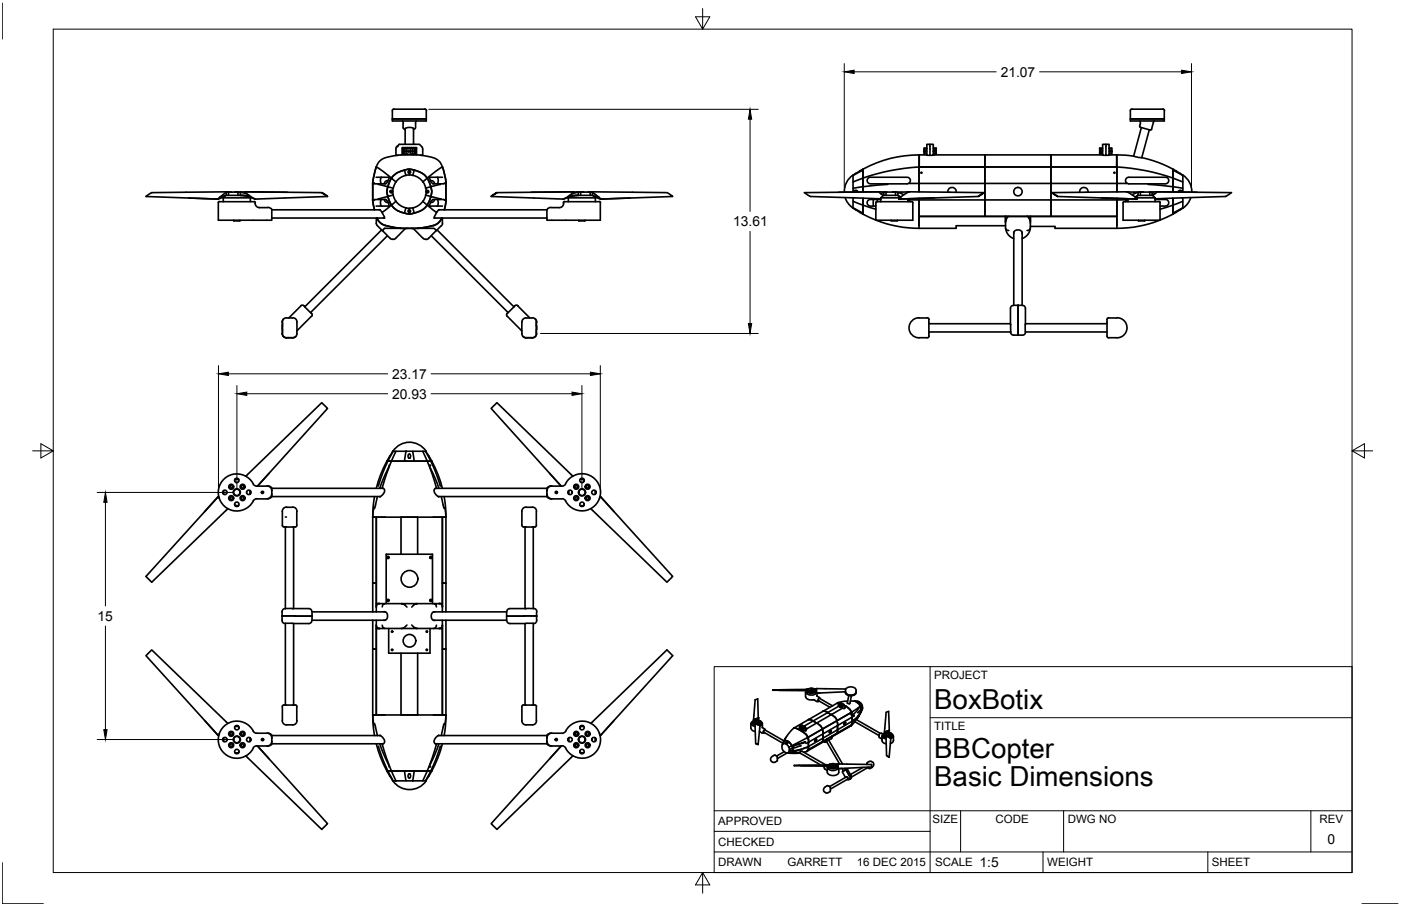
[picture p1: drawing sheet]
<svg xmlns="http://www.w3.org/2000/svg" width="432mm" height="279mm" viewBox="0 0 432 279" stroke-linecap="round" stroke-linejoin="round" font-family="sans-serif">
<defs><g id="words">
<g font-size="8.5">
<text x="287.9" y="218.8">BoxBotix</text>
<text x="287.9" y="233.8">BBCopter</text>
<text x="287.9" y="242.4">Basic Dimensions</text>
</g>
<g font-size="4.3">
<text x="308.4" y="23.6">21.07</text>
<text x="226" y="69.8">13.61</text>
<text x="120.9" y="116.8">23.17</text>
<text x="120.9" y="123">20.93</text>
<text x="30" y="191.4">15</text>
<text x="409.2" y="260.3">0</text>
<text x="301.9" y="267.4">1:5</text>
</g>
<g font-size="3.5">
<text x="287.9" y="209.4">PROJECT</text>
<text x="287.9" y="225.1">TITLE</text>
<text x="221.4" y="254.5">APPROVED</text>
<text x="287.4" y="253.8">SIZE</text>
<text x="306.8" y="253.8">CODE</text>
<text x="329.1" y="253.8">DWG NO</text>
<text x="406.7" y="253.8">REV</text>
<text x="221.4" y="260.8">CHECKED</text>
<text x="221.4" y="267.2">DRAWN</text>
<text x="242.7" y="267.2">GARRETT</text>
<text x="264.1" y="267.2">16 DEC 2015</text>
<text x="288.2" y="267.2">SCALE</text>
<text x="322.7" y="267.2">WEIGHT</text>
<text x="373.5" y="267.2">SHEET</text>
</g>
</g></defs>
<!-- layer: MD_Visible -->
<g fill="none" stroke="#000" stroke-width=".51">
<path d="M120.9 34.2v3.1h10.5v-3.1M120.9 36.7h10.5M121.4 33.7h9.5M121.5 33.6l-.5 .3-.1 .3M124 37.3l.3 .7M124.2 38v1.4l.7 .6M124.9 39.6v4.9M125 39.8a1.88 1.88 0 0 1 2.5 0M127.5 39.6v4.9M128.1 38v1.4l-.6 .6M128.3 37.2l-.2 .8M130.9 33.6l.5 .3 .1 .3"/>
<path d="M348.4 34.2v3.1h10.4v-3.1M348.4 36.7h10.4M348.9 33.7h9.4M348.9 33.6l-.5 .3v.3M351.2 37.3l.3 1M351.3 38.9l.2 .4M351.4 38.3l-.1 .6M351.5 39.3l3 .8 .5-.3M351.8 39.3l-2.4 8.8M355.5 37.7l-.6 2.1M355.7 37.2l-.2 .5M358.4 33.6l.4 .3 .1 .3"/>
<path d="M69.8 59.2h4.3v1.1h-4.5l-.8 .7M69.8 59.2l-2.6 2.2-9.1-.3M69.8 59.2v1.1M70.4 59.2v1.1M70.5 59.2l-23.7 .2-1.8 1.2 22.2 .8 1.9-.6M70.5 59.2h-.4M70.5 59.2h.9M72.4 59.2h1.1M73.3 59.2v1.1M76 59.7l-1.9-.5h.6a.98 .98 0 0 1 1.4 .5l2.6 1.7 22.3-.8M88.5 59.3l-13.1-.1 23.8 .2M99.2 59.4l1.8 1.2z"/>
<path d="M114.9 56.6v5.1M115.4 56.4l-.5 .2v5.1M115.9 54.7h4a1.97 1.97 0 0 1-2.7 2h-1.7M116 51.4l-1.1 5.1M116 51.5l4.6 3.4a7.6 7.6 0 0 0-1.1 5.7l1.7-.5 .8 2M116 51.5a4.5 4.5 0 0 1 4.3-3.2 28.8 28.8 0 0 1 8.4-.5 11.2 11.2 0 0 1 6.5 1.7l1.1 2-4.6 3.4 1.1 2.7 2.9-.8M116 51.5l-1.2 5M116.6 56.8l2.9 .8a6.6 6.6 0 0 0 1.1 5.7l1.4-1.2M117.6 54.7a1.67 1.67 0 0 0 0 2M119.6 55.7l-.8 .2-.3 .7M120.5 58.9h.3v.3h-.3zM121.2 58v2.1"/>
<path d="M122 45.9v2h.8M122.1 56.1l-.9 1.9M122.3 45.2l-.3 .7M122.3 45.2l.7-.7h6.3l.7 .7 .3 .7v2h-.8M123.9 45.7v2.1M124 45.7l4.4-.1v2.2M124.2 46.6h1.7M124.2 46.6l.1 1h3.7M124.5 45.7l-.2 .9 .2 1M124.7 52.5l-2.5 .9-1.6 1.5 1.4 1.2M124.7 52.5l.4 1.6M124.7 52.5a6.7 6.7 0 0 1 6.6 2 6.7 6.7 0 0 1 1.3 6.8 5.9 5.9 0 0 1-4.9 4.4"/>
<path d="M124.9 45.5v.2M124.9 47.6v.2M125 45.7l-.3 .9 .3 1M125.2 54.1l-1.8 .7-1.3 1.3M125.5 45.7l-.2 .9 .2 1M125.6 45.5v.2M125.9 46.6l.2 .5M125.9 46.6h.5M126 52.9h.3v.3h-.3zM126.1 46.2l-.2 .4M126.4 46.6h1.7M126.4 46.6l.4 1"/>
<path d="M126.7 45.5l-.3 1.1M127.3 54.1a5.1 5.1 0 0 1 4 4.9M127.4 45.7l-.3 .9 .3 1M127.5 45.5v.2M127.5 47.6v.2M127.7 52.5a6.5 6.5 0 0 0-8.2 5.1l1.7 .5M127.7 52.5l-.4 1.6h-2.2M127.7 52.5a6.5 6.5 0 0 1 4 2.4l-1.4 1.2M127.8 45.7l-.1 .9 .1 1M128 45.7h-3.7l-.1 .9M128 45.7v1.9M128 45.7l.1 .9"/>
<path d="M128.1 46.6l-.1 1M128.1 46.6l-.1 .5M131.1 58.1l1.7-.5 .3 1.3-.3 1.7-1.7-.5M131.4 59.1l-.2 1M131.6 58.9h.3v.3h-.3zM132.7 55.7l.8 .2 .4 .7M134.7 54.7a1.69 1.69 0 0 1 0 2M136.4 54.7h-4a1.97 1.97 0 0 0 2.7 2h1.7M136.9 56.4l.5 .2M137.4 56.6v5.1M137.5 56.5l-.5-2.9-.6-2.1 1.1 5.1M153.1 59.4l23.8-.2-.6 .5"/>
<path d="M176.3 59.7l-2.7 1.7-22.2-.8M176.8 59.2h.1M176.8 59.2l-13 .1M176.9 59.2h1.4l-2 .5M178.8 59.2h1.1M179 59.2v1.1M181.8 59.2l23.8 .2 1.7 1.2-22.1 .8-2-.6M181.8 59.2h.4M181.8 59.2h-.9M181.9 59.2v1.1M182.6 59.2h-4.3v1.1h4.4l.8 .7M262.9 54a6.1 6.1 0 0 0-2.7 5.3"/>
<path d="M262.9 54v5M262.9 59.1v.1M263.1 59.2a.59 .59 0 0 1 .6-.5 .59 .59 0 0 1 .6 .5M265 52.7h.1M265 52.7l-2.1 1.3M266 52.2v7v-1.6l-3.1 .5M266 52.5l-3.1 1.6M266 52.5v2.4l-3.1 1.2M266 52.2v.3M266 52.2l-1 .5M270.9 59.2h.1M271.5 59.7l-.6-.5-23 .2 1.8 1.2 21.8 .7"/>
<path d="M271.5 59.7l.7 .6M271.5 59.7l.9-.5v1.1h-.2M273.1 59.2v1.1M273.3 59.2l-14.8 .1M275.1 59.2h1.1M276 59.2v1.1M280.2 56.4l-.6 .3h-11.3a1.02 1.02 0 0 1-1-1 1.02 1.02 0 0 1 1-1h11.3a1.16 1.16 0 0 1 .7 1.9h2.9v-5.1a63.8 63.8 0 0 0-17.2 3.4v2.7l7.6-.8M280.3 59.2h-7.9M280.3 59.2l23 .2-1.8 1.2 1.8-1.2M280.3 59.2l-1.7 .8-1.6 1.4 24.5-.8M283.2 51.5v-3.6a33.8 33.8 0 0 0-17.2 4.3M283.2 56.6v2.6"/>
<path d="M283.9 53.1h.2v.3h-.2zM284.8 46.6h.9M284.8 46.6v1h.9M285.1 45.7l-.2 .9 .2 1M285.6 45.7l-.3 .9 .3 1M285.7 47.8h-2.4v3.7h20.3h-20.4v5.1M285.7 47.9v-3.4h.9v3.4h-.9M285.7 45.7h-.9v.9M286.6 44.5h1v3.4h-1M287.6 47.8h16v3.7M287.6 45.7h1l-.1 .9M287.6 46.6h.9"/>
<path d="M288 45.7l-.3 .9 .3 1M288.4 45.7v1.9M288.5 46.6l.1 1h-1M292.1 59.3a1.31 1.31 0 0 1 1.3-1.5 1.31 1.31 0 0 1 1.3 1.5M303.6 51.5v15.2h-20.4v-5h40.7v5h-20.3v-15.2h20.3M303.6 47.8h20.3v3.7h-20.3zM323.9 51.5v15.2h20.3v-5M323.9 51.5h20.3v5.1h-20.3v5.1h20.3M323.9 51.5v5.1h-40.7M324.2 59.4l1.8 1.2zM335.4 59.3a1.31 1.31 0 0 0-1.4-1.5 1.31 1.31 0 0 0-1.2 1.5M338.9 46.6h.9"/>
<path d="M338.9 46.6v1h.9M339.1 45.7v1.9M339.5 45.7l.3 .9-.3 1M339.8 47.8h-15.9v3.7M339.8 45.7h-.9v.9M340.9 44.5h.9l-.1 3.4h-.8zM340.9 44.5h-1.1v3.4h1.1M341.8 47.8h2.4v3.7h-20.3M341.8 45.7h.9v.9M341.8 46.6h.9M341.9 45.7l.3 .9-.3 1M342.4 45.7l.2 .9-.2 1"/>
<path d="M342.7 46.6v1h-.9M343.4 53.1h.2v.3h-.2zM344.2 51.5v-3.7a12.9 12.9 0 0 1 5.6 .5 33.3 33.3 0 0 1 11.7 3.9M344.2 56.6v2.6M347.2 59.2h7.9M347.2 59.2l1.7 .8 1.6 1.4M347.2 59.2l-23 .2M347.2 56.4l.7 .3h11.3a1.02 1.02 0 0 0 1-1 1.02 1.02 0 0 0-1-1h-11.3a1.16 1.16 0 0 0-.7 1.9h-3v-5.1a63.8 63.8 0 0 1 17.3 3.4v2.7l-7.6-.8M351.3 59.2h1.1M351.5 59.2v1.1M354.1 59.2l14.9 .1M354.2 40l-2.3 8.6"/>
<path d="M354.4 59.2v1.1M356 59.7l-.9-.5v1.1h.1M356.5 59.2l23 .2-1.7 1.2-21.8 .7M356.6 59.2l-1.4 1.1M361.5 52.2v.3M361.5 52.2v2.7l3.1 1.2M361.5 52.2l.9 .5M362.4 52.7h.1M362.5 52.7l2.1 1.3v5M363.2 59.2a.59 .59 0 0 1 .6-.5 .59 .59 0 0 1 .6 .5M364.6 54.1l-3.1-1.6v6.7v-1.6l3.1 .5M364.6 59.1v.1"/>
<path d="M364.6 54a6.1 6.1 0 0 1 2.7 5.3M67.6 62.2h10.7M67.6 62.1l-.3 .4v5.4h16.5v-3.2M68.8 61h8.4M68.8 61v1.2M69.5 60.3l-1.7 .4M72 67.9v.2h1.9v-.2M76.8 60.3h-2.7a11.9 11.9 0 0 1 4.5 1.1M76.9 60.8l.3 .2M77.2 61v1.2M78.4 62.1l.1 .1a1.7 1.7 0 0 0 1.5 1.8M79.9 64h2.6"/>
<path d="M82.5 64l.8 .1 .5 .5M83.8 67.2h34.7M83.8 64.7h33.3M114.8 61.6l.6 3.1M114.9 61.6l.5 3.1M114.9 61.7h.5M115.5 61.5h1.7a1.93 1.93 0 0 1 2.7 2l-4 .1M116 68.8l.1 .5 1.7 1.8M116 67.2v1.6M116.2 67.2h.1M116.6 61.4l2.9-.8 1.1 2.7-2.8 2.2-.6-.7-.3-.1M117.6 61.5a1.67 1.67 0 0 0 0 2.1"/>
<path d="M117.6 70.9l-23.7 23.7M117.8 65.5l.7 1.6-.3 .1M118.5 61.5l.4 .7 .7 .2M119.4 72.7l-23.7 23.7-1.8-1.8M122.1 62.1a5.2 5.2 0 0 0 4.1 2.1M125.1 64.1l-.4 1.6M125.4 70.4l-.7 .3-2.8 2.8M126 64.9h.3v.3h-.3zM126.2 64.2l1-.1 .5 1.6-1.4 .3-1.6-.3M126.9 70.4l.7 .3 2.8 2.8M127.3 64.1l1.7-.7 1.3-1.3 1.4 1.2a7 7 0 0 1-11.1 0 6 6 0 0 0 4.1 2.4M128.7 70.4a23.9 23.9 0 0 1-10.8-1.2l-1.2-1-.5-.9a4.5 4.5 0 0 0 3.9 2.6l3.6 .5"/>
<path d="M128.7 70.4l5.1 .1 .7 .6-2.4 2.4M128.7 70.4l-10.2 .1-.7 .6 2 2a1.47 1.47 0 0 0 2.2 .4M130.4 73.5l1.2 .3 .5-.3M131.2 60.2l-.9 1.9M132.9 72.7l23.7 23.7M133.6 69.5l-4.9 .9M133.8 67.2h34.8M133.9 61.5l-.4 .7-.8 .2M134.6 65.5l-.8 1.4v.3h.3M134.7 70.9l23.7 23.7-1.8 1.8M134.7 61.5a1.67 1.67 0 0 1 0 2.1M135.2 64.7h33.4"/>
<path d="M135.7 61.4l-2.9-.8-1.1 2.7 2.9 2.2 .5-.7 .4-.1M136.1 67.2l-1.2 1.7a7.9 7.9 0 0 1-4.1 1.3l-2.1 .2M136.2 67.3l-1.1 1.4-1.5 .9M136.2 67.2v.1M136.3 67.2v1.6M136.4 68.9l-.3 .7-1.6 1.5M136.8 61.5h-1.7a1.93 1.93 0 0 0-2.7 2l4 .1M137.4 61.7h-.5M137.5 61.6l-.5 3.1M137.5 61.7l-.5 3M151.4 60.6l1.7-1.2zM173.7 62.7a1.31 1.31 0 0 1-1.2 1.3h-2.7"/>
<path d="M174 62.2h10.7M174 62.1l-.3 .2v.5M175.2 61h8.3M175.2 61v1.2M175.4 60.8l-.2 .2M175.5 60.3h2.8a11.9 11.9 0 0 0-4.6 1.1M178.4 67.9v.2h1.9v-.2M182.6 60.3v-1.1l2.6 2.2 9-.3M182.8 60.3l1.7 .4M183.5 61v1.2M184.7 62.1l.4 .4M185 62.5v5.4h-16.4v-1.5a1.8 1.8 0 0 1 .9-2.4h.3"/>
<path d="M260.5 60.9l1.1 2.1 1.3 1.2M262.9 61v3.1M262.9 62.1l3.1 1.2v2.8M265 65.5h.1M265 65.5l-2.1-1.4 3.1 1.6v.4M265 65.5l1 .6M266 66.1l3.9 1.8M269.1 61.5v2.1M269.9 64.5l-3.9-1.2v-2.2v4.6M270.1 67.9a36.4 36.4 0 0 0 13.1 2.5M270.2 62.2h10.8M270.3 62.2l-.4 .3v5.4"/>
<path d="M270.4 61.5v.7M271.5 61.5h-3.2a1.02 1.02 0 0 0-1 1 1.02 1.02 0 0 0 1 1.1h1.6M271.5 61h5.6M271.5 61v1.2M272.2 60.3h4.5M272.2 60.3l-.7 .7M274.7 67.9v.2h1.9v-.2M276.7 60.3l1 .4M276.9 60.4l.2 .4M277.1 60.8l-.1 .6M278.6 60l-1.9-.8v1.1M279.8 61.5l.4 .2"/>
<path d="M279.8 61.3v.9M280.5 62.2l-.2-.6 2.9 .1v5M281 62.1l.3 .4v5.4h-11.4M283.2 67.3v2.2M283.2 69.5v.9M283.2 61.2v.5M288.1 61l-11.1 .4M309.9 69.6h-15.2v.8h-11.5M309.9 66.7v1.8M309.9 66.7h-26.7v.6M309.9 66.7h6.7M310 70.5a3.7 3.7 0 0 0 2.4 3.1"/>
<path d="M310.9 66.7a2.43 2.43 0 0 0-1 2.1l.1 1.7a.84 .84 0 0 0 .9 .6M312.4 71.6v22.6M312.5 72a1.25 1.25 0 0 1 1.2-1.1 1.25 1.25 0 0 1 1.3 1.1M315 71.6v22.6M316.6 66.7h1v1.8v-1.8h26.6v2.8M316.6 66.7a2.43 2.43 0 0 1 1 2.1l-.1 1.7a.84 .84 0 0 1-.9 .6M317.5 70.5a3.7 3.7 0 0 1-2.5 3.1M326 60.6l24.5 .8M339.4 61l11.1 .4M344.2 69.5v.9h-19v-.6h-7.6M344.2 67.3v2.2M344.2 61.2v.5"/>
<path d="M346.1 62.5v5.4h11.4M346.5 62.2h10.7M346.5 62.1l-.3 .4M346.9 62.2l.3-.6-3 .1v5M347.7 61.5l-.5 .2M347.7 61.3v.9M348.9 60l1.9-.8v1.1M350.3 60.8l.2 .6M350.4 61h5.6M350.5 60.4l-.2 .2M350.8 60.3h4.4M350.8 60.3l-1 .4"/>
<path d="M350.9 67.9v.2h1.9v-.2M355.2 60.3l.8 .7M356 61.5h3.2a1.02 1.02 0 0 1 1 1 1.02 1.02 0 0 1-1 1.1h-1.7M356 61v1.2M357.3 62.1l.3 .4M357.4 67.9a36.4 36.4 0 0 1-13.2 2.5M357.5 64.5l4-1.2v-2.2v4.6M357.5 62.5v5.4M361.5 65.7v.4M361.5 66.1l-4 1.8M362.4 65.5h.1M362.5 65.5l2.1-1.4-3.1 1.6"/>
<path d="M362.5 65.5l-1 .6M364.6 61v3.1M364.6 62.1l-3.1 1.2v2.8M367 60.9l-1.1 2.1-1.3 1.2M87 99.3v3.6M87.4 98.4l-.4 .9M88.3 98.1h1.9M88.3 98a1.32 1.32 0 0 0-1.3 1.3v1.2M90.2 98a1.29 1.29 0 0 1 1.3 1.3M91.5 99.3v3.6M92.7 94.3l.5-.2 .5 .2M92.7 94.3l-3.7 3.8"/>
<path d="M93.6 94.3l.3 .2M95.8 96.4l.2 .3M96 97.6l-4.5 4.5M96 96.6l.2 .5-.2 .5M156.3 96.6l-.2 .5 .2 .5 4.6 4.5M156.6 96.4l-.3 .3M158.7 94.3l.5-.2 .5 .2M158.8 94.3l-.4 .2M159.6 94.3l3.7 3.8M160.9 99.3v3.6M162.1 98.1h1.9M162.2 98a1.31 1.31 0 0 0-1.3 1.3"/>
<path d="M164 98a1.29 1.29 0 0 1 1.4 1.3M165 98.4l.4 .9M165.3 99.3v1.2M165.3 99.3v3.6M283.2 98.1h2.6M283.3 98a3.1 3.1 0 0 0-3.1 3.1 3.1 3.1 0 0 0 3 3.1h2.6l.5-.3v-5.4M285.8 98l.5 .5M286.3 99.8h25.1M312.4 94.2l-.6 .1-.4 .8 .1 5M312.4 94.2h1.4a2.26 2.26 0 0 1 2 .3l.2 .6v5M313.8 94.3v5.2M313.8 94.1l-.1 .2"/>
<path d="M313.8 99.4v4M316 99.8h25.2M341.7 98.1h2.5M341.7 98l-.5 .3v.3v5l.2 .5a9.3 9.3 0 0 0 4.2-.2 3.1 3.1 0 0 0 1.7-3.5 3.1 3.1 0 0 0-3-2.4M87 100.4v1.3M87 101.7a2.04 2.04 0 0 0 .5 2.2l.8 .3h1.9M91.1 103.8l-.9 .4M91.5 102.9a1.29 1.29 0 0 1-1.3 1.3M160.8 102.9a1.32 1.32 0 0 0 1.3 1.3h1.9a1.28 1.28 0 0 0 1.4-1.3M161.2 103.8l1 .4M165.3 101.7v1.2M165.4 100.4v1.2"/>
<path d="M286.3 102.4h25.2a.99 .99 0 0 0 1 1M311.5 102.4h.1M311.5 100.1v2.3M312.4 103.3h2.6M316 100.1v2.3M316 102.4h25.2M316.1 102.4a1.01 1.01 0 0 1-1 1M121.2 139.2l-2 3M121.2 139.2h.8l-1.4 3h-1.1zM122 139.2h3.1M125.1 139.2h2.1l.5 3h-3zM127.2 139.2h4.1"/>
<path d="M130.3 139.2l1.4 3h-11.1h4.1M131.1 139.2l1.7 3h.3M131.3 139.2l1.8 3M131.3 139.1a6.1 6.1 0 0 0-10.2 0M67.2 153.2v.1M67.5 153.3l-.3-.1-4.1 4.6M67.6 153.7l-.4-.4-22.2 24.5 1.8 1.7 23.5-22.6M68.8 151.4v.9M69 151.3l-.1 1.1M72.4 147.8h1.1M72.4 155.9h1.1M72.6 156h.9"/>
<path d="M72.6 147.7h.9M77 151.3v1.1M77.2 151.4v.9M79.1 153.9h3.4M82.3 149.9a1.49 1.49 0 0 1 1.5 1.5M82.5 149.9h-3.7a1.89 1.89 0 0 1-1.2-1.4 5.7 5.7 0 0 0-8.7-.6 5.7 5.7 0 0 0 .9 8.7 5.7 5.7 0 0 0 8.4-2.4l1-.4M82.6 149.9l.6 .1 .6 .5M82.9 146l-3.5 3.9 21.6-23.9-1.8-1.8-23.5 22.7M83.8 151.4v.9a1.08 1.08 0 0 1-1.3 1.5M83.8 152.3a1.51 1.51 0 0 1-1.5 1.5M83.8 153.1h33.4M87 157.7v4.3"/>
<path d="M88 159.4h.3M88.3 156.4h1.9M88.3 156.4a1.32 1.32 0 0 0-1.3 1.3M90.2 156.4a1.29 1.29 0 0 1 1.3 1.3M91.5 157.7v4.3M114.9 159.5h1.1v20.3h-1.1zM115.4 156.5l-.2 .1-.3 2.9h1.1M115.4 153.1l-.5 6.4M116.2 159.5h2.5M116.3 153.1l-.9 3.8M116.6 149.8l1.3-3.9 1.6-3.7h1.1l-2.8 8.4M117.8 150.6a.84 .84 0 0 1 .8 .6 .84 .84 0 0 1-.4 1l-1 1-.2-.1"/>
<path d="M118.1 150.6h-34.3v.8M118.7 159.5h4.9v11.4M118.7 159.5h-2.7v26.7h1M119.2 142.2h.3M119.2 142.2a35.4 35.4 0 0 0-3.2 8.4M119.9 143.5l-2.9 7.1M126 141.2a.68 .68 0 0 1-.3-.7 .68 .68 0 0 1 .6-.5l.3 .7-.2 .5h-.4h.4M127.7 142.2h5.4M132.4 143.5l2.9 7.1M133.1 142.2a35.4 35.4 0 0 1 3.2 8.4M133.6 159.5h-10h5.1v11.4M133.6 159.5h2.5"/>
<path d="M134.2 150.6h34.4M135.1 153.1h33.5M135.7 149.8l-1.3-3.9-1.6-3.7h-1.1l2.9 8.4a.87 .87 0 0 0-.9 .6 .87 .87 0 0 0 .4 1l.6 .7 .6 .2M136 153.1l.9 3.8M136.1 159.5h.2v26.7M136.3 159.5h1.1v20.3h-1.1zM136.9 153.1l.5 6.4M136.9 156.5l.2 .1M137.1 156.6l.3 2.9h-1.1M137.1 156.6h.1M160.9 157.7v4.3M162.1 156.4h1.9"/>
<path d="M162.1 156.4a1.32 1.32 0 0 0-1.3 1.3M164 156.4a1.29 1.29 0 0 1 1.4 1.3M165.3 157.7v4.3M168.6 152.3a1.16 1.16 0 0 0 1.2 1.5M168.6 150.6v.8M168.6 151.4v.9M168.6 152.3a1.49 1.49 0 0 0 1.5 1.5M169.4 146l3.6 3.9-21.6-23.9 1.7-1.8 23.5 22.7M169.8 149.9h3.4M169.8 153.9h3.4M169.8 149.9l-.7 .1-.5 .5M170.1 149.9a1.52 1.52 0 0 0-1.5 1.5"/>
<path d="M173.2 153.8l.7 .2 .5 .5M174.3 149.1a5.7 5.7 0 0 1 8.7-1.7 5.7 5.7 0 0 1 0 8.9 5.7 5.7 0 0 1-8.7-1.8M174.4 149.2l-.5 .5-.7 .2M175.2 151.4v.9M175.4 151.3v1.1M178.8 147.8h1.2M178.8 155.9h1.2M178.9 156h.9M179 147.7h.8M183.4 151.3v1.1M183.5 151.4v.9M184.7 153.7l.5-.4 22.1 24.5-1.7 1.7-23.5-22.6"/>
<path d="M184.9 153.3l.3-.1 4.1 4.6M185.2 153.2v.1M87 162l.6 .5M88 162.5l-.1 25.2h2.3M90.5 162.5v25.2M91.5 162l-.5 .5h-3.5M114.9 179.8h1.1v7.4M114.9 179.8v8.9M119.8 171.8v.3M132.5 171.8v.3M160.9 162l.5 .5M161.4 162.5h.8"/>
<path d="M161.8 162.5v25.2M164.4 162.5v25.2M164.9 162.5h-2.8M165.3 162l-.5 .5M86.9 191.3a1.01 1.01 0 0 0 1 1M87.9 187.7a1.03 1.03 0 0 0-1 1v2.6M90.2 187.7h5l.6 .2a2.43 2.43 0 0 1 .4 2.1 2.39 2.39 0 0 1-.4 2l-.6 .3-7.2-.1v25.2M90.5 192.3v25.1M90.8 190h5.2M90.9 189.9l-4 .1M96 190h.2M96.2 191.3h22.5"/>
<path d="M96.2 188.7h22.5M114.9 191.3v8.9M116 192.8l.4 .8 .6 .2M116 187.2v1.5M116 191.3v29.2M117 186.2h-1v1M117 186.2h1.6l-.6 .3-.2 .7M117 186.1l-.8 .4-.2 .6M117.8 192.8l.2 .7 .6 .3h-2.6M118.3 188.7a1.3 1.3 0 0 1 1.2 1.3 1.3 1.3 0 0 1-1.2 1.3M118.6 193.8h5.1M118.6 186.2h5.1"/>
<path d="M119 186.2v-15.3h14.3v15.3M119.8 193.8v7.6h12.7v-7.6M119.8 185v.3M120.7 194.6h.3v.3h-.3zM125.4 187.2l-1-.9-.7-.1h4.9l-.7 .1-1 .9M125.4 192.8l-1 .8-.7 .2M126.9 192.8l1 .8 .7 .2h-4.9M128.6 193.8h7.7M128.6 186.2h5.1M131.4 194.6h.3v.3h-.3zM132.5 185v.3M133.6 191.3h22.6"/>
<path d="M133.6 188.7h22.6M134.1 188.7a1.3 1.3 0 0 0-1.2 1.3 1.3 1.3 0 0 0 1.2 1.3M134.5 192.8l-.2 .7-.6 .3M135.3 186.1l.7 .2 .4 .8M136.3 186.2h-2.6l.6 .3 .2 .7M136.3 193.8v26.7h-2.7M136.3 187.2v-7.4h1.1v8.9M136.3 186.2v2.5M136.3 191.3v2.5M136.4 192.8l-.2 .6-.8 .4M137.4 191.3v8.9h-1.1v-7.4M156.2 190h.2"/>
<path d="M156.4 190h5.1M161.5 189.9l3.9 .1M161.8 192.3v25.1M162.2 187.7h-5.1l-.6 .2a2.43 2.43 0 0 0-.3 2.1 2.39 2.39 0 0 0 .3 2l.6 .3 7.3-.1M162.2 187.7h2.2M164.4 192.2v25.2M164.4 187.6a1.01 1.01 0 0 1 1 1M165.4 188.7v2.6M165.4 191.3a1.01 1.01 0 0 1-.9 1M87 217.9v4.4M87.5 217.4h3.5M87.6 217.4l-.6 .5"/>
<path d="M91 217.4l.5 .5M91.5 217.9v4.4M114.9 200.2h1.1v20.3h-1.1zM120.7 200.3h.3v.3h-.3zM123.6 201.4v19.1h5.1h-12.7M128.7 201.4v19.1h4.9M131.4 200.3h.3v.3h-.3zM136.3 200.2h1.1v20.3h-1.1zM160.9 217.9v4.4M161.4 217.4h3.4M161.4 217.4l-.6 .5M164.8 217.4l.6 .5"/>
<path d="M165.3 217.9v4.4M240.2 212.9l8.3 .1M248.3 214.8a1.82 1.82 0 0 0 2.3 1M248.5 213l.6 .2M248.5 212.7v.2M248.5 213.5a2 2 0 0 0 3.1 .2M248.5 212.7h.1M248.5 212.6v.1M248.5 212.9v.1M248.6 212.7h-10.4l10.3 .2M248.6 212.6v.1M248.7 213.1v.9"/>
<path d="M248.8 213a1.46 1.46 0 0 0 2.5 .3M249.1 213.2a1.51 1.51 0 0 0 1.9 0M249.1 212.4v.6M249.1 213l-.5-.1-.2 .3-.1 1.7M249.1 213h.3v.2h-.3M249.1 213v.2M249.1 212.4l-.6 .3M249.1 212.4h.3M249.5 212.9l.6 .2 .6-.2M249.5 212.4l.6-.2 .6 .2M249.5 213.2l.6 .1 .6-.1M249.9 212.6h.4"/>
<path d="M249.9 212.6h.3zM250.6 215.8l.5 .1M250.7 213h.3v.2h-.3zM250.7 212.4h.3M251 215.9l.9 .5 .6-.2M251 212.4v.6h.7M251 213.2l.7 .2M251 212.4l.2 .1M251.2 213.2l.5 .6zM251.4 213.5v.5M251.7 212.4v1.4M251.7 212.4l9 .1"/>
<path d="M251.7 212.4l-.5 .1M251.7 214.6l.1 .1M251.8 214.7l.9 .7M251.8 213.8v.9M252.2 216l3.6 2.1M252.6 215.4l4 2.3M252.7 215.4l-.5 .1 .1 .6M252.8 213.7l-1.1 .1M253.6 219.3l1.5 .4M258.1 216.7l.5 .1h-.5l-13.5 7.8 .4-.1M258.5 216.7l-.1 .9M258.6 217.7l-3.5 2.1 1.1 .6 3.5-2"/>
<path d="M258.7 217.1l-.1 .1M258.7 216.7h.5l.8 .5 .1 .3M258.7 216.7l.1 .3 1.3 .5M258.7 216.7l-.2 .1M258.8 217.7l.2 .1M258.8 217.4l.1 .5M258.8 217.5l.1 .5M258.9 217.3h-.1M258.9 217.3v.3h.6M258.9 218.1l.8 .1M258.9 217.6l.2 .5M259 217.9l-.1 .2"/>
<path d="M259.1 217.7l.3 .2M259.3 217.7l.4 .2M259.4 217.9l-.1 .2M259.4 217.9h.1M259.5 217.8l.1 .1M259.6 217.9l-.1 .3M259.6 217.7l-.9-.5v.6M259.7 217.7v.1M259.7 217.8v.5M260.1 217.5l.2 1M260.1 217.3l.4 .6M260.3 217.6l.4 .2"/>
<path d="M260.3 218.5h-.4M260.4 217.9l-.1 .6M260.6 213.6a1.89 1.89 0 0 0 3.3 0M260.6 213.6a1.67 1.67 0 0 1 .8-1.7 1.67 1.67 0 0 1 1.9 .2l.5 .5v1M260.6 213.3l-8.9 .5M260.7 217.8l1.2 1 .5 .9M260.7 217.8l-.3 .2M260.7 217.7l1.5 1.3 .5 2.2M261.2 216.7a.43 .43 0 0 0 .7 .1M261.3 216.2l-3.1 .6M261.6 214.5l-.5 2.3M262.1 216.2h1.2"/>
<path d="M262.4 219.7l2.8-1.9 .2 .8-1 1.2M262.4 219.7l-13.5 7.8M262.4 214.6l-.5 2.4M263.3 216.2l.5 .1 .8 .6 .6 .9 .3-.3M263.3 216.2l1 .1M263.8 213.4a1.85 1.85 0 0 1-3.2 0 1.86 1.86 0 0 0 3.3 0M264.1 216.4l.4 .1zM264.2 216.4h.1M264.3 216.3l1 .7 .5 1.4M264.4 216.3a1.89 1.89 0 0 1 1.3 2.4M264.4 216.4l-.8-.1 .7 .4M264.9 216.6l-.6 .1 .7 .7a2.56 2.56 0 0 1 .3 2.3"/>
<path d="M265 218.1l-1.8 2.1v.5M265.2 219.9l-2.1 2.5M265.3 219.7l-1.8 2.9M265.4 219.4l-1 1.5M265.4 219.4l-.1 .3M265.7 218.8l-.4 .9M265.7 218.2l-.3 .4v.8M265.7 218.4v.4zM265.7 218.7l-.3 .7M265.8 218.4l-.1 .4M63.1 222.2l4.1 4.6 .3-.1M67.2 226.7v.1"/>
<path d="M68.8 227.6v.9M69 227.5v1.2M70.3 223.1l-23.5-22.7-1.8 1.8 22.2 24.5 .4-.4M72.4 232.1h1.2M72.4 224.1h1.2M73.4 232.2l-.8 .1M73.4 223.9l-.8 .1M75.7 233.1l23.5 22.7 1.8-1.8-21.6-23.9 3.5 3.9M77.1 227.5v1.2M77.2 227.7v.8M78 225.4l.8 .7h3.7M78.1 225.4a5.7 5.7 0 0 0-8.7-1.7 5.7 5.7 0 0 0 0 8.8 5.7 5.7 0 0 0 8.6-1.7"/>
<path d="M79.2 230l-.7 .2-.5 .5M82.3 226.1a1.49 1.49 0 0 1 1.5 1.5M82.5 226.1a1.11 1.11 0 0 1 1.1 .4 1.11 1.11 0 0 1 .2 1.1M83.8 228.6v.8h34.3M83.8 226.8h33.4M83.8 227.6v1M83.8 228.6a1.47 1.47 0 0 1-1.5 1.5M83.8 229.4l-.9 .6-3.8 .1M87 222.2a1.29 1.29 0 0 0 1.3 1.4l1.9-.1a1.23 1.23 0 0 0 1.3-1.3M114.9 220.5l.5 6.3M115.4 223.1l.9 3.7M116 220.5h-1.1l.3 2.9 .2 .1"/>
<path d="M116 229.4a35.4 35.4 0 0 0 3.2 8.4M116.2 220.5h2.5M116.6 230.1v.1M117 226.8l.5 .2a1.47 1.47 0 0 1 .6 2.4h-.3M117 229.4l2.9 7.1M117.8 229.4l2.8 8.4h-1.1l-1.6-3.8-1.3-3.8M119.2 237.8l2 3M119.2 237.8h.3M119.5 237.8h1.1l1.4 3h-.8zM124.7 237.8h3l-.5 3h-2.1zM124.7 237.8h-4.1h11.1l-1.4 3M126 238.7h.4z"/>
<path d="M126 238.7a.68 .68 0 0 0-.3 .8 .68 .68 0 0 0 .6 .5l.3-.8-.2-.5M127.7 237.8h5.4M133.1 237.8l-1.2 2a1.3 1.3 0 0 1-1.6 1h-3.1M133.1 237.8h-.3l-1.7 3M133.6 220.5h2.5M134.2 229.4h34.4M135.1 226.8h33.5M135.3 229.4l-2.9 7.1M135.3 226.8a1.87 1.87 0 0 0-1.3 2.4l.6 .2-2.9 8.4h1.1l1.6-3.8 1.3-3.8M135.7 230.1v.1M136.3 220.5h1.1l-.3 2.9-.2 .1M136.3 229.4a35.4 35.4 0 0 1-3.2 8.4"/>
<path d="M136.9 223.1l-.9 3.7M137.4 220.5l-.5 6.3M160.8 222.2a1.26 1.26 0 0 0 1.3 1.3l1.9 .1a1.27 1.27 0 0 0 1.4-1.4M168.6 228.6v.8M168.6 227.6v1M168.6 228.6a1.49 1.49 0 0 0 1.5 1.5M168.6 229.4l.9 .6 3.7 .1M169.8 226.1h3.4M169.8 226.1a1.18 1.18 0 0 0-1.2 1.5M170.1 226.1a1.49 1.49 0 0 0-1.5 1.5M173.2 226.1h.4a1.89 1.89 0 0 0 1.2-1.4 5.7 5.7 0 0 1 8.6-.6 5.7 5.7 0 0 1-.6 8.6 5.7 5.7 0 0 1-8.5-1.9M173.2 230l.7 .2 .5 .5"/>
<path d="M175.2 227.7v.9M175.3 227.5v1.1M176.6 233.1l-23.5 22.7-1.7-1.8 21.6-23.9-3.6 3.9M179 223.9h.8M179 232.3h.8M179.9 224.1h-1.1M179.9 232.1h-1.1M182.1 223.1l23.5-22.7 1.7 1.8-22.1 24.5-.5-.4M183.4 227.5v1.1M183.6 227.7v.9M185.2 226.7v.1M189.3 222.2l-4.1 4.6-.3-.1"/>
<path d="M231.5 224.6l.2 .5 1.1 .5M231.6 223.2l.3 .5 .8 .3M231.9 222.8v.9M232.3 222.3l.2-.1-.4 .5 .6 .5M232.4 222.4v.2M232.4 222.6l.3 .4M232.5 221.8l.2 .2M232.5 221.8l-.3 .2M232.7 223.3v.2l-.7-.6 .3-.6-.6 .3-.3 .6v1.4M232.7 223.3l1.2 .4M232.7 223.3l.2 6M232.7 222l-.3 .3 .4 .9"/>
<path d="M232.8 223.1l-.1-.2h1l-.2 .6M232.9 223.1v.1M232.9 229.3l.8 .3zM232.9 221.7l-.2 .1M233 222.4h.4M233 222.3v.1M233.4 222.3v.1M233.7 221.8l.3 .6-.3 .3M233.7 221.8h-1v.2M233.7 222.7v.3M233.7 221.4v.4M233.7 221.4l-.2-5.9-.8 .3-.5 6.2 .4 .1"/>
<path d="M233.7 221.4l-1.2 .4M233.7 221.3v.1M233.7 223l.2 .7M233.9 223.7l.3 .1-.5 5.8M234 222.6l-.3 .4M234 222.4v.2M234.1 225.6l.9 .5 .5-.1M234.1 222.3l.8 .6 .1 1.5M234.1 222.3l-.1-.1 .3 .3-.1 .4-.5 .3M234.2 222.2a.62 .62 0 0 1 .3 .8 .62 .62 0 0 1-.6 .4M234.5 222.8v.9M234.8 223.2l-.6 .6-.4-.4"/>
<path d="M234.9 224.3l.1 .1M235 224.4l.9 .8M235.3 225.6l.1 .2M235.4 225.8l5.9 3.4M235.6 225.9l-.1 .1M235.7 225.1l5.9 3.4M235.9 225.1h-.4l-.2 .5M237.7 233.5l1.2-.6 .7 .5v1.1a1.13 1.13 0 0 1-1.1 .6 1.13 1.13 0 0 1-1-.7zM241.1 229.7a1.89 1.89 0 0 0 1.4 2.5M241.5 228.8l-.4 .9a1.07 1.07 0 0 1 1.1-.3 1.07 1.07 0 0 1 .8 .8l.4 1.1M241.6 228.6l-.1 .2M241.8 231.8l-2.4 1.3"/>
<path d="M241.9 229.3l.6-.9a2.81 2.81 0 0 1 1.5 3.7l-.5 .2M242.2 227.4l-.7 1.4M242.4 228.9l.2-.1-.3 .4zM242.5 228.4l-.9 .2M242.5 228.4l.6 .4M242.5 232.2l1 .1M242.5 228.4l-.9 .2-.4 .9M242.5 228.8l.1 .2M242.6 228.8l.1 .1M242.6 228.9v.1M242.6 232.2l-3 1.7M243.1 232l.9 .1-.5 .2"/>
<path d="M243.1 232l-.6 .2M243.1 228.8l.9 1.2-.9 .5M243.1 228.8l-.7 .8M243.3 231.1l1-.3 .1 .4-.1 .4h-1M243.3 231.4l.5-.1zM243.4 231.4l-.3 .6M244.8 236l10.5-.1-.2 .3zM245.1 224.5l1 .4M245.7 231.5l-1 .2M245.9 229.5l.1 .1M246.1 224.9l-1.2-.4a9.8 9.8 0 0 0-3.3 4.1M246.1 224.9l1.1 .7"/>
<path d="M246.4 224l.1 .6M246.5 232.2l6.4 3.7M246.5 232.2l-3 .1M246.5 232v.2M246.6 231.2l-2.3 .4-.3 .5 2.5-.1 .8-.3M246.6 224.6l-.5 .3M246.7 223.6l-.3 .3M246.7 223.6v.3l.9 .4 .5 .1M246.7 223.6h.4l1 .5v.3M246.7 224.1v.6M246.7 224.1l1 .6M246.8 224.1h-.1"/>
<path d="M246.8 224.5l.2 .5M246.8 224.5l.1 .1M246.8 224.2l.1 .3 .7 .1-.1 .2M246.8 224.3v.2M246.8 224.2v.1M246.8 224.8h.1M246.9 224.4l.1 .3M247 224.8v.2M247 224.5v.2l.3 .1 .1-.2M247 225l.2 .1M247.1 229.2h.1M247.1 224.8l.4 .3"/>
<path d="M247.1 224.8h.4M247.2 231.7l7.3 4.2M247.2 225.6l1.2 1 .5 .9M247.3 224.6l-.2 .2M247.3 225.5l.2 .2a2.5 2.5 0 0 1 1.5 1.8M247.3 224.8l.2 .3M247.4 229v.2M247.5 225.1h.1M247.5 224.8h.2M247.6 224.9v.2M247.6 225.1h.1M247.7 229.1h-.2"/>
<path d="M247.7 224.7v.5M247.8 225.3l-.6 .3M247.9 230.7l-.7 .3M248 228.9l-.3 .1M248 228.8l-.2 .3-3.3 1M248.1 224.4l.2 1M248.1 224.2l.3 .4M248.3 228.8l-3.5 .9-.3 .3 .2 .3M248.4 229.2l.8-.3v1.3M248.4 230.6h.1M248.4 224.8v.5l-.5 .1M248.4 230.6l-3.4 1-.5 .4"/>
<path d="M248.4 224.6l.1 .1M248.6 231.7l-.9 .3M248.9 227.5l-4.9 2.5 .3 .8 2.3-.8M248.9 231.5l-.3 .3M249 227.5l.2 1.4M249.2 230.2l-.8 .4M249.2 228h.1M249.2 230.2l-.3 1.3M249.5 221.9h-.4M249.6 221.9l1 .4M250.6 222.3l4.5-2.5 1.1 .6-4.5 2.6zM251.3 228a.32 .32 0 0 1 .5 .3 .32 .32 0 0 1-.4 .3l-.3-.1z"/>
<path d="M251.3 228l.1 .1M251.5 227.9l-.3 .6M251.6 227.9l-.1 .4-.3 .3M251.7 223l-1.1-.7-2.8 1.7M251.7 223l-3.3 1.9M251.8 222.9l1 .9 .6 .9M253.4 224.7l.1 .2M253.4 236.2l.7 .4M253.5 224.9l.2 1.4M253.6 226.3l-4.4 2.6v1.3M253.6 226.3v1.3l-4.4 2.6M253.7 227.6l-.2 1.2"/>
<path d="M253.9 228.7l.6 .1M254.1 237l.1 .2M254.1 236.2v.8M254.2 228.5l.4 .2M254.2 237.2l.7 .4M254.4 235.9h.5M254.6 228.7l-.1 .1M254.7 228.7l4.1 6.9M254.9 228l-.3 .3M255 238.1a2.02 2.02 0 0 0 3.5 0M255 227.9l-.4 .4-5.9 3.4M255.1 236.2l-.1 1.9"/>
<path d="M255.1 236.7a1.97 1.97 0 0 0 3.2 .3M255.4 236.9l-.1 .3M255.4 236.4v.9M255.4 228.3l4.3 7.3M255.5 236.2a1.46 1.46 0 0 0 2.5 .4M255.6 225.8h.1M255.7 225.6v.3M255.8 235.6l1-.1 .9 .1v.6h-.3M255.8 235.6v.6h-.5l.5 .2M255.8 225.4a.32 .32 0 0 1 .4 .3 .32 .32 0 0 1-.4 .3l-.2-.1zM255.8 236.4h.3M255.8 235.6l-.7 .4"/>
<path d="M255.8 236.4a1.51 1.51 0 0 0 1.9 0M256.1 225.3l-.1 .4-.3 .3 .3-.7M256.1 236.2v.2M256.1 236.2h-.3v.2M256.1 236.4l.7 .2 .6-.2M256.1 236.2l.7 .2 .6-.2M256.2 227.8l-1.6 .9M256.3 220.3l1 .9M256.3 227.1l.1 .1M256.4 227.2l-.1 .6M256.5 227l-1.7 1M256.6 227l-.2 .2"/>
<path d="M256.6 235.9h.3M256.6 235.9h.1M256.6 235.8l.3 .1zM256.9 235.9h.1M257.4 221.2l.5 .9M257.4 236.2v.2M257.4 236.4h.3M257.7 236.4l.6 .3M257.7 235.6l.2 .1M257.9 236.5l.4 .5zM257.9 222.1l.3 1.7M258 236.7v.6"/>
<path d="M258.1 223.7v1.4M258.1 225.1l-4.5 2.5v-1.3M258.2 225l-.2 1.2M258.3 235.6v.7M258.3 236.7v.3M258.3 235.6l10.3 .2v.7l-10.3 .5M258.3 236.3l-.6-.1v.2M258.3 235.6l-.5 .1M258.3 236.3v.4M258.5 237v1.1M259.4 237h-1.1M259.5 237l.5 .7"/>
<path d="M259.7 238.1l.9 1.6M259.7 237.8v.3M259.8 237.8h-.1M260.2 237.6l-.5 .2M260.2 222.9a.3 .3 0 0 1 .5 0 .3 .3 0 0 1-.2 .5h-.4zM260.3 237.5l.8-.4 1.2 2.1a.91 .91 0 0 1-.2 1 .91 .91 0 0 1-1 .2M260.3 237.6l-.1 .1M260.4 237l.3 .3M260.6 222.7l-.1 .4-.3 .3 .3-.6M260.6 237.3l1.3 2.2M260.8 239.6l.5 .1M260.9 239.6l-5.2 3"/>
<path d="M261.2 239.7l.1 .1M261.3 239.8l-.1 .5M262 239.4l-.1 .9M262.2 223.9l.1-.2-5.9 3.6M262.3 220.4h.1M262.4 223.6l-13.5 7.8-.3 .3M262.6 221.2v1.2l.6-.3M262.6 221.2v1.2l-4.5 2.7M262.6 221.2l-9 5.1M262.7 222.4l-.3 1.3M263.2 220.8l-.6 .4M263.2 220.7v.1"/>
<path d="M263.5 222.6l-1.3 1.3M263.5 222.6l7.4 4.2M263.9 221.9l7.4 4.3M264.4 221.4l-.4 .5M266 236.7l-3.9 2.2M267.2 235.8a1.06 1.06 0 0 1 1-1 1.06 1.06 0 0 1 1.1 .9v.3a1.3 1.3 0 0 1-1.9 .7M267.7 236.6l-5.2 3M271 227.3l.8 .6M271.8 227.9h.1M272 227l.3 .6 .8 .3M272.1 226.4l-.3-.2a.76 .76 0 0 0-.8 .3 .76 .76 0 0 0 0 .8M272.3 227.2l-.1 .3"/>
<path d="M272.3 226.7v.8M272.7 226.1l.2-.1-.4 .5 .6 .5M272.7 226.1l-.3 .7 .7 .5M272.7 226.1l-.6 .4a2.26 2.26 0 0 0-.2 2.2l.5 .4 .8 .3M272.8 226.2v.3M272.8 226.4l.3 .4M272.9 225.7l-.3 .2h.4M273.1 226.6v.2h1v-.2M273.1 227.1l1.2 .4M273.1 227.1v.3M273.1 227.1l.1 6M273.1 225.7h1"/>
<path d="M273.1 225.8l-.3 .4 .3 .3M273.2 226.9l-.1 .2v-.3v.2M273.2 233.1l.9 .3zM273.3 225.5l-.2 .4-.2-.2M273.4 226.2h.4M274.1 225.3v.4M274.1 225.7v.2M274.1 226.8l.2 .7M274.1 226.8l-.3 .5M274.1 225.1v.2M274.1 225.3h.1M274.1 225.3l-1.2 .4"/>
<path d="M274.1 225.3l-.2-5.9-.8 .3-.5 6.1M274.1 225.8l.3 .4-.3 .3M274.1 227.3l.5 .3M274.3 227.5l.3 .2M274.4 226.4l-.3 .4M274.4 226.2v.3M274.5 226.1l.6 .4a2.39 2.39 0 0 1 .2 2.2l-.9 .6M274.5 226.1l-.2-.1 .4 .3-.1 .4-.5 .3M274.6 227.7l-.5 5.7M274.6 226.1a.62 .62 0 0 1 .3 .7 .62 .62 0 0 1-.6 .5M274.9 226.7v.8M275.2 227l-.2 .4-.4 .3"/>
<path d="M121.1 240.8a6.2 6.2 0 0 0 10.2 0M122 240.8h3.1M254.1 242.9l.9-.6 .7 .2 .2 .5v.9a1.14 1.14 0 0 1-1.1 .7 1.14 1.14 0 0 1-1-.8zM261.3 240.3l-5.4 3"/>
<circle cx="120.6" cy="59.1" r=".39"/>
<circle cx="126.2" cy="53.1" r=".41"/>
<circle cx="131.8" cy="59.1" r=".4"/>
<circle cx="313.7" cy="59.1" r="1.3"/>
<circle cx="126.1" cy="65.1" r=".41"/>
<circle cx="69.3" cy="151.8" r=".68"/>
<circle cx="71.2" cy="153.6" r=".77"/>
<circle cx="71.2" cy="150.1" r=".77"/>
<circle cx="71.3" cy="153.6" r=".42"/>
<circle cx="71.3" cy="150.1" r=".42"/>
<circle cx="73" cy="151.8" r="1.1"/>
<circle cx="73" cy="151.8" r=".97"/>
<circle cx="73" cy="148.2" r=".68"/>
<circle cx="73" cy="155.5" r=".68"/>
<circle cx="74.8" cy="150.1" r=".77"/>
<circle cx="74.8" cy="153.6" r=".77"/>
<circle cx="74.8" cy="150.1" r=".42"/>
<circle cx="74.8" cy="153.6" r=".42"/>
<circle cx="76.7" cy="151.8" r=".68"/>
<circle cx="80.9" cy="151.8" r=".34"/>
<circle cx="171.5" cy="151.8" r=".34"/>
<circle cx="175.7" cy="151.8" r=".68"/>
<circle cx="177.6" cy="150.1" r=".42"/>
<circle cx="177.6" cy="153.6" r=".42"/>
<circle cx="177.6" cy="153.6" r=".77"/>
<circle cx="177.6" cy="150.1" r=".77"/>
<circle cx="179.4" cy="155.5" r=".68"/>
<circle cx="179.4" cy="148.2" r=".68"/>
<circle cx="179.4" cy="151.8" r=".97"/>
<circle cx="179.4" cy="151.8" r="1.1"/>
<circle cx="181.1" cy="150.1" r=".42"/>
<circle cx="181.1" cy="153.6" r=".42"/>
<circle cx="181.1" cy="150.1" r=".77"/>
<circle cx="181.1" cy="153.6" r=".77"/>
<circle cx="183.1" cy="151.8" r=".68"/>
<circle cx="119.6" cy="171.9" r=".34"/>
<circle cx="126.2" cy="178.5" r="2.58"/>
<circle cx="132.8" cy="171.9" r=".34"/>
<circle cx="119.6" cy="185.2" r=".34"/>
<circle cx="126.2" cy="197.6" r="1.95"/>
<circle cx="132.8" cy="185.2" r=".34"/>
<circle cx="69.3" cy="228.1" r=".68"/>
<circle cx="71.3" cy="229.8" r=".42"/>
<circle cx="71.3" cy="226.3" r=".42"/>
<circle cx="71.3" cy="226.3" r=".77"/>
<circle cx="71.3" cy="229.8" r=".77"/>
<circle cx="73" cy="224.4" r=".68"/>
<circle cx="73" cy="231.8" r=".68"/>
<circle cx="73" cy="228.1" r=".97"/>
<circle cx="73" cy="228.1" r="1.1"/>
<circle cx="74.8" cy="229.8" r=".42"/>
<circle cx="74.8" cy="226.3" r=".42"/>
<circle cx="74.8" cy="229.8" r=".77"/>
<circle cx="74.8" cy="226.3" r=".77"/>
<circle cx="76.7" cy="228.1" r=".68"/>
<circle cx="80.9" cy="228.1" r=".34"/>
<circle cx="171.5" cy="228.1" r=".34"/>
<circle cx="175.7" cy="228.1" r=".68"/>
<circle cx="177.6" cy="226.3" r=".77"/>
<circle cx="177.6" cy="229.8" r=".77"/>
<circle cx="177.6" cy="226.3" r=".42"/>
<circle cx="177.6" cy="229.8" r=".42"/>
<circle cx="179.4" cy="228.1" r="1.1"/>
<circle cx="179.4" cy="228.1" r=".97"/>
<circle cx="179.4" cy="224.4" r=".68"/>
<circle cx="179.4" cy="231.8" r=".68"/>
<circle cx="181.1" cy="229.8" r=".77"/>
<circle cx="181.1" cy="226.3" r=".77"/>
<circle cx="181.1" cy="229.8" r=".42"/>
<circle cx="181.1" cy="226.3" r=".42"/>
<circle cx="183.1" cy="228.1" r=".68"/>
<circle cx="233.3" cy="222.3" r=".2"/>
<circle cx="273.6" cy="226.2" r=".2"/>
</g>
<g fill="#000">
<circle cx="115.2" cy="56.6" r=".25"/>
<circle cx="122.3" cy="45.2" r=".25"/>
<circle cx="115.2" cy="61.6" r=".25"/>
<circle cx="116.6" cy="61.4" r=".25"/>
<circle cx="135.7" cy="61.4" r=".25"/>
<circle cx="137.1" cy="61.6" r=".25"/>
<circle cx="132.4" cy="143.5" r=".25"/>
<circle cx="248.5" cy="212.6" r=".25"/>
<circle cx="248.5" cy="212.9" r=".25"/>
<circle cx="249.9" cy="212.7" r=".25"/>
<circle cx="250.2" cy="212.7" r=".25"/>
<circle cx="251" cy="213.2" r=".25"/>
<circle cx="251.2" cy="212.5" r=".25"/>
<circle cx="258.5" cy="216.8" r=".25"/>
<circle cx="258.9" cy="218" r=".25"/>
<circle cx="259" cy="217.8" r=".25"/>
<circle cx="260.3" cy="217.7" r=".25"/>
<circle cx="260.3" cy="218" r=".25"/>
<circle cx="262.4" cy="219.7" r=".25"/>
<circle cx="264.4" cy="219.8" r=".25"/>
<circle cx="132.4" cy="236.5" r=".25"/>
<circle cx="232.7" cy="223.3" r=".25"/>
<circle cx="233.7" cy="221.4" r=".25"/>
<circle cx="246.6" cy="230" r=".25"/>
<circle cx="246.6" cy="231.2" r=".25"/>
<circle cx="248.2" cy="224.7" r=".25"/>
<circle cx="248.3" cy="224.9" r=".25"/>
<circle cx="248.4" cy="230.6" r=".25"/>
<circle cx="248.9" cy="227.5" r=".25"/>
<circle cx="255" cy="237.5" r=".25"/>
<circle cx="257.7" cy="236.4" r=".25"/>
<circle cx="257.9" cy="235.7" r=".25"/>
<circle cx="263.2" cy="222.1" r=".25"/>
<circle cx="264.4" cy="221" r=".25"/>
<circle cx="264.4" cy="220.9" r=".25"/>
<circle cx="272.2" cy="227.5" r=".25"/>
<circle cx="273.1" cy="227.1" r=".25"/>
<circle cx="273.4" cy="226.2" r=".25"/>
<circle cx="273.8" cy="226.2" r=".25"/>
</g>
<!-- layer: MD_Visible Narrow -->
<path d="M285.7 47.9h.1M341.8 47.9h.1" fill="none" stroke="#000" stroke-width=".34"/>
<g fill="#000">
<circle cx="287.6" cy="47.9" r=".17"/>
<circle cx="339.8" cy="47.9" r=".17"/>
</g>
<!-- layer: Border -->
<g fill="none" stroke="#000" stroke-width=".31">
<path d="M.7 .9v11.1M16.4 9h400.3v260.1h-400.3zM216.6 2.6v6.4l-2.2-3.8h4.4l-2.2 3.8M10.1 139h6.3l-3.8-2.2v4.4l3.8-2.2M416.7 139l3.8 2.2v-4.4l-3.8 2.2h6.4M220.1 205.6h196.6v63.5h-196.6zM286.7 205.6v63.5M286.7 221.3h130M220.1 256.4h66.6M220.1 250h196.6M296.1 250v12.7M327.8 250v12.7"/>
<path d="M404 250v12.7M.7 266v12.7h12.7M216.6 269.1l2.2 3.8h-4.4l2.2-3.8v6.3M220.1 262.7h196.6M321.5 262.7v6.4M372.3 262.7v6.4M419.8 278.7h11.1"/>
</g>
<!-- layer: 0 -->
<g fill="none" stroke="#000" stroke-width=".31">
<path d="M260.2 19.6v38.2M367.2 19.6v38.2M132.2 33.7h101.5M231.2 36.8v28.4M263.3 22.2h43.7M320.4 22.2h43.8M231.2 71.3v28.5M67.3 112.7v37.9M70.4 115.3h49.1M73 118.9v31.7M132.9 115.3h49.1M166.6 102.8h67.1"/>
<path d="M179.4 118.9v31.7M185 112.7v37.9M76.1 121.4h43.4M132.9 121.4h43.4M30 151.9h41.7M32.5 154.9v32M32.5 193.1v31.9M30 228.1h41.7"/>
</g>
<path d="M231.2 33.7l.5 3.1h-1zM260.2 22.2l3.1-.6v1.1zM364.2 21.6l3 .6-3 .5zM230.7 99.8h1l-.5 3zM67.3 115.3l3.1-.5v1zM182 114.8l3 .5-3 .5zM73 121.4l3.1-.5v1zM176.3 120.9l3.1 .5-3.1 .5zM32.5 151.9l.5 3h-1zM32 225h1l-.5 3.1z" fill="#000" stroke="#000" stroke-width=".31"/>
<use href="#words"/>
</svg>
